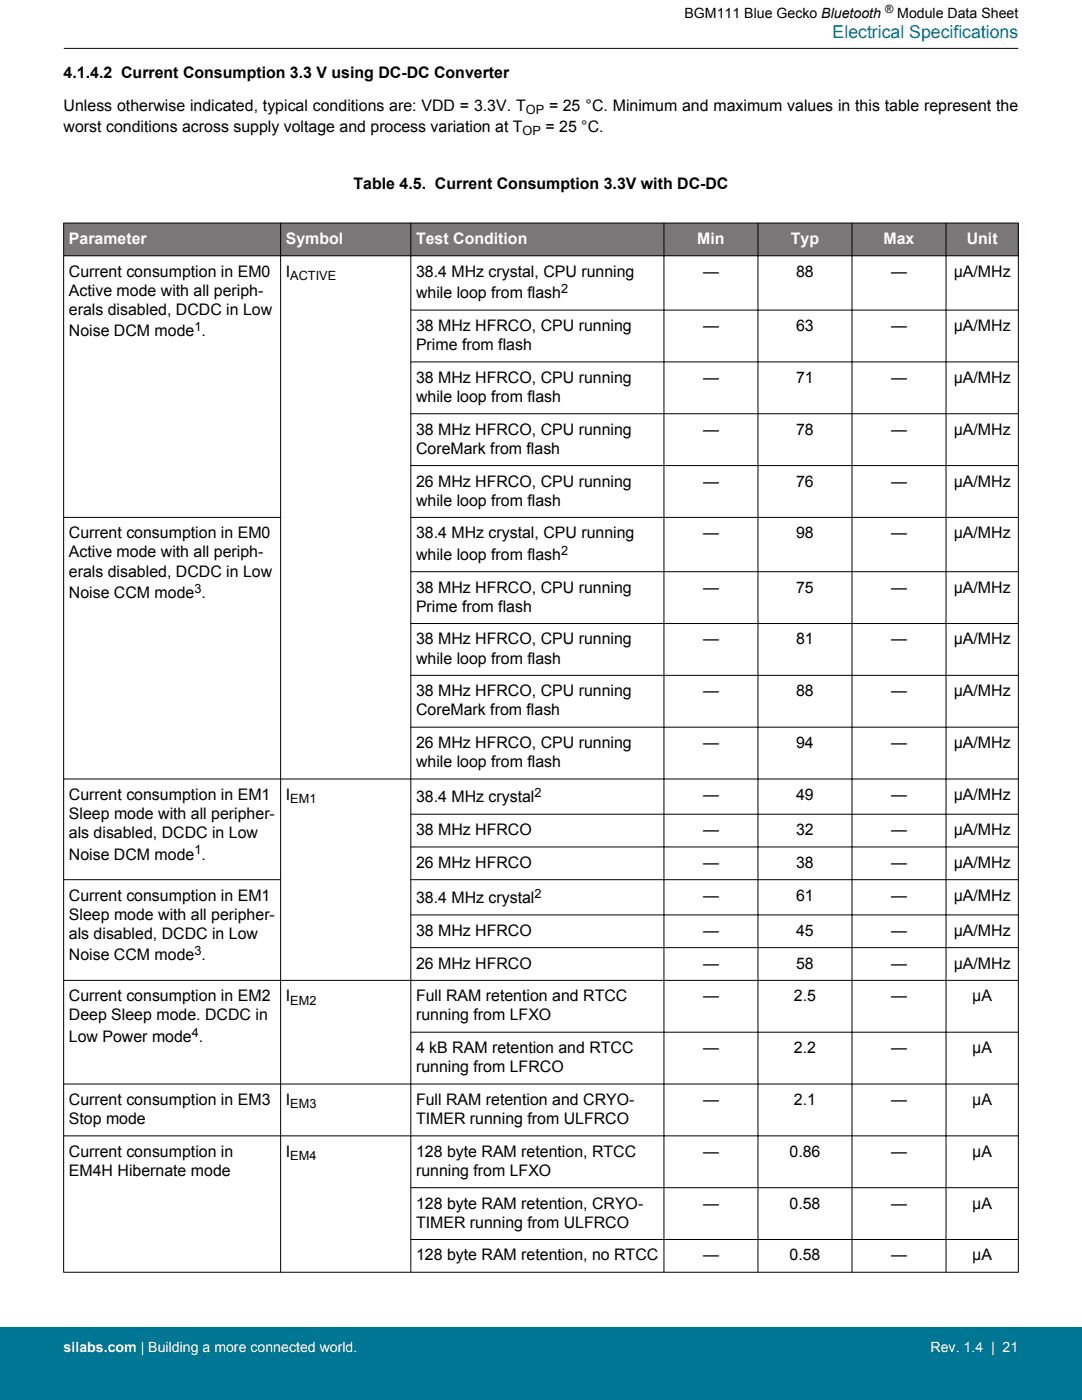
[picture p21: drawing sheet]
<svg xmlns="http://www.w3.org/2000/svg" width="216mm" height="279mm" viewBox="0 0 216 279" stroke-linecap="round" stroke-linejoin="round" font-family="sans-serif">
<defs><g id="words">
<text font-size="3.5" fill="#007695" x="166.1" y="7.5">Electrical Specifications</text>
<g font-size="3.2">
<text x="12.7" y="15.5">4.1.4.2 Current Consumption 3.3 V using DC-DC Converter</text>
<text x="12.7" y="22.2">Unless otherwise indicated, typical conditions are: VDD = 3.3V. T</text>
<text x="109.6" y="22.2">= 25 °C. Minimum and maximum values in this table represent the</text>
<text x="12.7" y="26.4">worst conditions across supply voltage and process variation at T</text>
<text x="108.8" y="26.4">= 25 °C.</text>
<text x="70.6" y="37.7">Table 4.5. Current Consumption 3.3V with DC-DC</text>
<text x="13.7" y="55.2">Current consumption in EM0</text>
<text x="13.7" y="59">Active mode with all periph-</text>
<text x="57" y="55.2">I</text>
<text x="83" y="55.2">38.4 MHz crystal, CPU running</text>
<text x="83" y="59.5">while loop from flash</text>
<text x="140.3" y="55.2">—</text>
<text x="158.9" y="55.2">88</text>
<text x="177.8" y="55.2">—</text>
<text x="190.3" y="55.2">μA/MHz</text>
<text x="13.7" y="62.8">erals disabled, DCDC in Low</text>
<text x="13.7" y="67.2">Noise DCM mode .</text>
<text x="83" y="66.1">38 MHz HFRCO, CPU running</text>
<text x="83" y="69.9">Prime from flash</text>
<text x="140.3" y="66.1">—</text>
<text x="158.9" y="66.1">63</text>
<text x="177.8" y="66.1">—</text>
<text x="190.3" y="66.1">μA/MHz</text>
<text x="83" y="76.4">38 MHz HFRCO, CPU running</text>
<text x="140.3" y="76.4">—</text>
<text x="158.9" y="76.4">71</text>
<text x="177.8" y="76.4">—</text>
<text x="190.3" y="76.4">μA/MHz</text>
<text x="83" y="80.2">while loop from flash</text>
<text x="83" y="86.8">38 MHz HFRCO, CPU running</text>
<text x="140.3" y="86.8">—</text>
<text x="158.9" y="86.8">78</text>
<text x="177.8" y="86.8">—</text>
<text x="190.3" y="86.8">μA/MHz</text>
<text x="83" y="90.6">CoreMark from flash</text>
<text x="83" y="97.1">26 MHz HFRCO, CPU running</text>
<text x="83" y="100.9">while loop from flash</text>
<text x="140.3" y="97.1">—</text>
<text x="158.9" y="97.1">76</text>
<text x="177.8" y="97.1">—</text>
<text x="190.3" y="97.1">μA/MHz</text>
<text x="13.7" y="107.4">Current consumption in EM0</text>
<text x="83" y="107.4">38.4 MHz crystal, CPU running</text>
<text x="140.3" y="107.4">—</text>
<text x="158.9" y="107.4">98</text>
<text x="177.8" y="107.4">—</text>
<text x="190.3" y="107.4">μA/MHz</text>
<text x="13.7" y="111.2">Active mode with all periph-</text>
<text x="83" y="111.7">while loop from flash</text>
<text x="13.7" y="115.1">erals disabled, DCDC in Low</text>
<text x="13.7" y="119.4">Noise CCM mode .</text>
<text x="83" y="118.3">38 MHz HFRCO, CPU running</text>
<text x="140.3" y="118.3">—</text>
<text x="158.9" y="118.3">75</text>
<text x="177.8" y="118.3">—</text>
<text x="190.3" y="118.3">μA/MHz</text>
<text x="83" y="122.1">Prime from flash</text>
<text x="83" y="128.6">38 MHz HFRCO, CPU running</text>
<text x="140.3" y="128.6">—</text>
<text x="158.9" y="128.6">81</text>
<text x="177.8" y="128.6">—</text>
<text x="190.3" y="128.6">μA/MHz</text>
<text x="83" y="132.4">while loop from flash</text>
<text x="83" y="139">38 MHz HFRCO, CPU running</text>
<text x="83" y="142.8">CoreMark from flash</text>
<text x="140.3" y="139">—</text>
<text x="158.9" y="139">88</text>
<text x="177.8" y="139">—</text>
<text x="190.3" y="139">μA/MHz</text>
<text x="83" y="149.3">26 MHz HFRCO, CPU running</text>
<text x="140.3" y="149.3">—</text>
<text x="158.9" y="149.3">94</text>
<text x="177.8" y="149.3">—</text>
<text x="190.3" y="149.3">μA/MHz</text>
<text x="83" y="153.1">while loop from flash</text>
<text x="13.7" y="159.6">Current consumption in EM1</text>
<text x="57" y="159.6">I</text>
<text x="83" y="160.1">38.4 MHz crystal</text>
<text x="140.3" y="159.6">—</text>
<text x="158.9" y="159.6">49</text>
<text x="177.8" y="159.6">—</text>
<text x="190.3" y="159.6">μA/MHz</text>
<text x="13.7" y="163.5">Sleep mode with all peripher-</text>
<text x="13.7" y="167.3">als disabled, DCDC in Low</text>
<text x="83" y="166.7">38 MHz HFRCO</text>
<text x="140.3" y="166.7">—</text>
<text x="158.9" y="166.7">32</text>
<text x="177.8" y="166.7">—</text>
<text x="190.3" y="166.7">μA/MHz</text>
<text x="13.7" y="171.6">Noise DCM mode .</text>
<text x="83" y="173.2">26 MHz HFRCO</text>
<text x="140.3" y="173.2">—</text>
<text x="158.9" y="173.2">38</text>
<text x="177.8" y="173.2">—</text>
<text x="190.3" y="173.2">μA/MHz</text>
<text x="13.7" y="179.7">Current consumption in EM1</text>
<text x="140.3" y="179.7">—</text>
<text x="158.9" y="179.7">61</text>
<text x="177.8" y="179.7">—</text>
<text x="190.3" y="179.7">μA/MHz</text>
<text x="13.7" y="183.6">Sleep mode with all peripher-</text>
<text x="83" y="180.2">38.4 MHz crystal</text>
<text x="13.7" y="187.4">als disabled, DCDC in Low</text>
<text x="13.7" y="191.7">Noise CCM mode .</text>
<text x="83" y="186.8">38 MHz HFRCO</text>
<text x="140.3" y="186.8">—</text>
<text x="158.9" y="186.8">45</text>
<text x="177.8" y="186.8">—</text>
<text x="190.3" y="186.8">μA/MHz</text>
<text x="83" y="193.3">26 MHz HFRCO</text>
<text x="140.3" y="193.3">—</text>
<text x="158.9" y="193.3">58</text>
<text x="177.8" y="193.3">—</text>
<text x="190.3" y="193.3">μA/MHz</text>
<text x="13.7" y="199.8">Current consumption in EM2</text>
<text x="13.7" y="203.6">Deep Sleep mode. DCDC in</text>
<text x="57" y="199.8">I</text>
<text x="83" y="199.8">Full RAM retention and RTCC</text>
<text x="83" y="203.6">running from LFXO</text>
<text x="140.3" y="199.8">—</text>
<text x="158.4" y="199.8">2.5</text>
<text x="177.8" y="199.8">—</text>
<text x="194" y="199.8">μA</text>
<text x="13.7" y="208">Low Power mode .</text>
<text x="83" y="210.2">4 kB RAM retention and RTCC</text>
<text x="83" y="214">running from LFRCO</text>
<text x="140.3" y="210.2">—</text>
<text x="158.4" y="210.2">2.2</text>
<text x="177.8" y="210.2">—</text>
<text x="194" y="210.2">μA</text>
<text x="13.7" y="220.5">Current consumption in EM3</text>
<text x="57" y="220.5">I</text>
<text x="83" y="220.5">Full RAM retention and CRYO-</text>
<text x="140.3" y="220.5">—</text>
<text x="158.4" y="220.5">2.1</text>
<text x="177.8" y="220.5">—</text>
<text x="194" y="220.5">μA</text>
<text x="13.7" y="224.3">Stop mode</text>
<text x="83" y="224.3">TIMER running from ULFRCO</text>
<text x="13.7" y="230.9">Current consumption in</text>
<text x="57" y="230.9">I</text>
<text x="83" y="230.9">128 byte RAM retention, RTCC</text>
<text x="140.3" y="230.9">—</text>
<text x="157.5" y="230.9">0.86</text>
<text x="177.8" y="230.9">—</text>
<text x="194" y="230.9">μA</text>
<text x="13.7" y="234.7">EM4H Hibernate mode</text>
<text x="83" y="234.7">running from LFXO</text>
<text x="83" y="241.2">128 byte RAM retention, CRYO-</text>
<text x="83" y="245">TIMER running from ULFRCO</text>
<text x="140.3" y="241.2">—</text>
<text x="157.5" y="241.2">0.58</text>
<text x="177.8" y="241.2">—</text>
<text x="194" y="241.2">μA</text>
<text x="83" y="251.6">128 byte RAM retention, no RTCC</text>
<text x="140.3" y="251.6">—</text>
<text x="157.5" y="251.6">0.58</text>
<text x="177.8" y="251.6">—</text>
<text x="194" y="251.6">μA</text>
</g>
<g font-size="3.2" fill="#fff">
<text x="13.7" y="48.7">Parameter</text>
<text x="57" y="48.7">Symbol</text>
<text x="83" y="48.7">Test Condition</text>
<text x="139.1" y="48.7">Min</text>
<text x="157.8" y="48.7">Typ</text>
<text x="176.3" y="48.7">Max</text>
<text x="192.9" y="48.7">Unit</text>
</g>
<g font-size="2.8">
<text x="136.6" y="3.5">BGM111 Blue Gecko Bluetooth</text>
<text x="179" y="3.5">Module Data Sheet</text>
</g>
<g font-size="2.8" fill="#fff">
<text x="12.7" y="269.9">silabs.com | Building a more connected world.</text>
<text x="185.7" y="269.9">Rev. 1.4 | 21</text>
</g>
<g font-size="2.5">
<text x="104.9" y="22.8">OP</text>
<text x="104.3" y="27">OP</text>
<text x="57.9" y="55.9">ACTIVE</text>
<text x="112" y="58.5">2</text>
<text x="38.8" y="66.1">1</text>
<text x="112" y="110.7">2</text>
<text x="38.8" y="118.3">3</text>
<text x="57.9" y="160.3">EM1</text>
<text x="106.7" y="159.1">2</text>
<text x="38.8" y="170.5">1</text>
<text x="106.7" y="179.2">2</text>
<text x="38.8" y="190.6">3</text>
<text x="57.9" y="200.5">EM2</text>
<text x="38.3" y="206.9">4</text>
<text x="57.9" y="221.2">EM3</text>
<text x="57.9" y="231.5">EM4</text>
</g>
<text font-size="2.3" x="176.6" y="2.6">®</text>
</g></defs>
<g fill="#797777">
<path d="M12.7 44.5h190.5v6.5h-190.5z" fill-rule="evenodd"/>
<path d="M12.7 44.5h190.5v6.5h-190.5z" fill-rule="evenodd"/>
</g>
<g fill="none" stroke="#000" stroke-width=".2">
<path d="M12.7 9.7h190.5M12.7 44.5h190.5M12.7 51h190.5M12.7 44.5v209.4M56 44.5v209.4M82 44.5v209.4M132.5 44.5v209.4M151.2 44.5v209.4M170 44.5v209.4M188.8 44.5v209.4M203.2 44.5v209.4M81.9 61.9h121.3"/>
<path d="M81.9 72.2h121.3M81.9 82.6h121.3M81.9 92.9h121.3M12.7 103.3h43.3M81.9 103.3h121.3M81.9 114.1h121.3M81.9 124.4h121.3M81.9 134.8h121.3M12.7 155.5h190.5M81.9 145.1h121.3M12.7 175.6h43.3M81.9 175.6h121.3"/>
<path d="M81.9 162.5h121.3M81.9 169h121.3M12.7 195.7h190.5M81.9 182.6h121.3M81.9 189.1h121.3M12.7 216.3h190.5M81.9 206h121.3M12.7 226.7h190.5M81.9 237h121.3M12.7 253.9h190.5M81.9 247.4h121.3"/>
</g>
<path d="M0 264.9h215.9v14.5h-215.9z" fill="#007695"/>
<use href="#words"/>
</svg>
